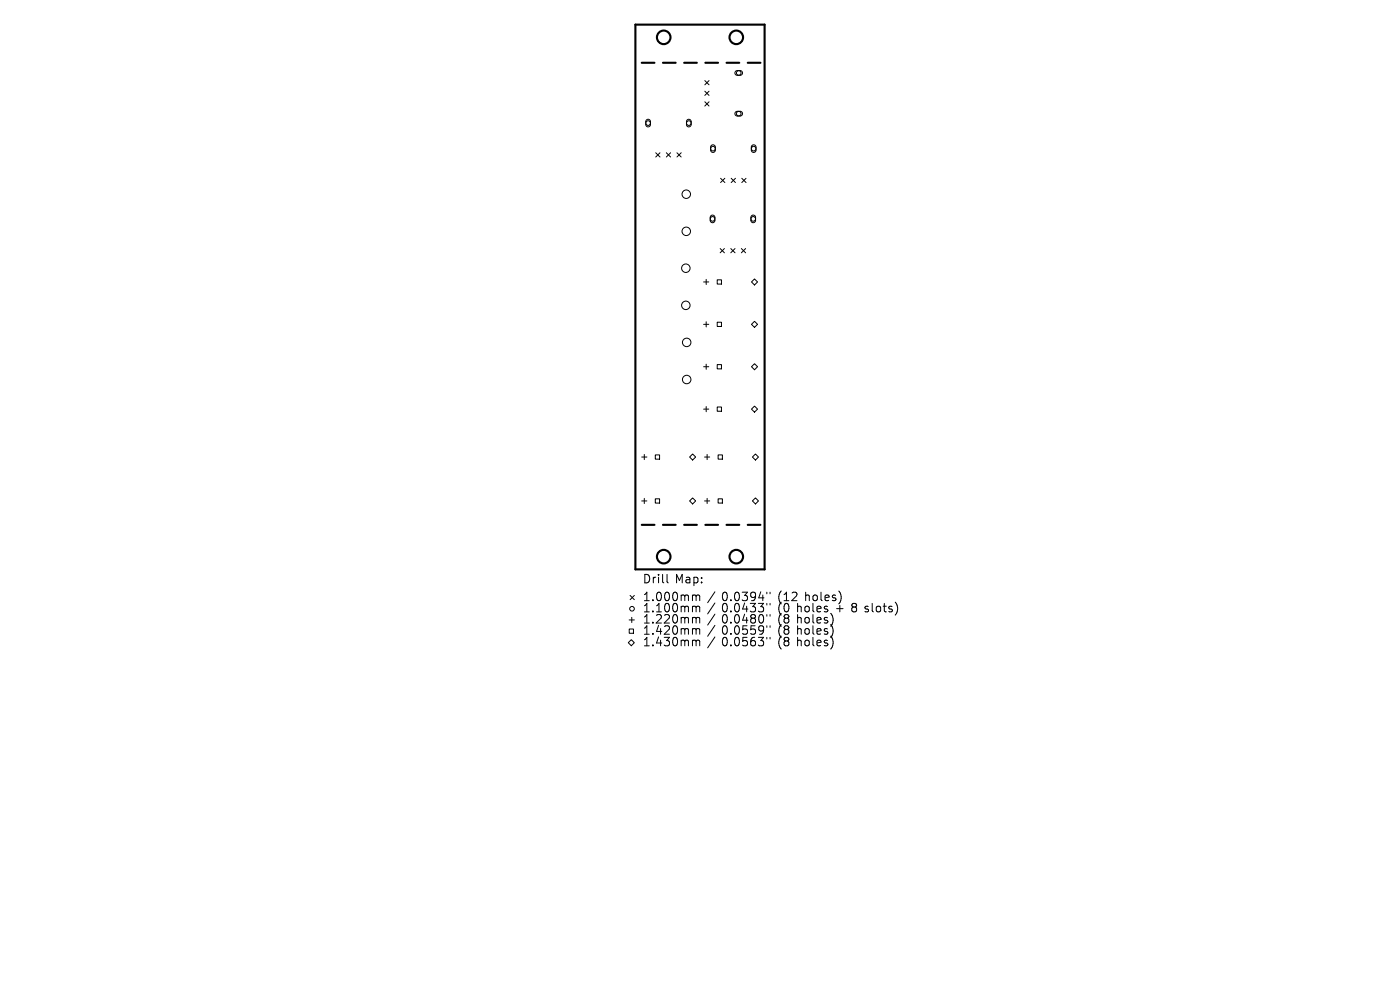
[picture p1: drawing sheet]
<svg xmlns="http://www.w3.org/2000/svg" width="297mm" height="210mm" viewBox="0 0 297 210" stroke-linecap="round" stroke-linejoin="round" font-family="sans-serif">
<defs><g id="words">
<g font-size="2.5">
<text x="136.4" y="124.1">Drill</text>
<text x="143.2" y="124.1">Map:</text>
<text x="136.4" y="127.9">1.000mm</text>
<text x="136.4" y="130.3">1.100mm</text>
<text x="153.1" y="127.9">0.0394&quot;</text>
<text x="153.1" y="130.3">0.0433&quot;</text>
<text x="165.1" y="127.9">(12</text>
<text x="165.1" y="130.3">(0</text>
<text x="169.1" y="130.3">holes</text>
<text x="170.9" y="127.9">holes)</text>
<text x="177.5" y="130.3">+</text>
<text x="180.9" y="130.3">8 slots)</text>
<text x="136.4" y="132.6">1.220mm</text>
<text x="136.4" y="135">1.420mm</text>
<text x="136.4" y="137.5">1.430mm</text>
<text x="153.1" y="132.6">0.0480&quot;</text>
<text x="153.1" y="135">0.0559&quot;</text>
<text x="153.1" y="137.5">0.0563&quot;</text>
<text x="165.1" y="132.6">(8</text>
<text x="165.1" y="135">(8</text>
<text x="165.1" y="137.5">(8</text>
<text x="169.1" y="132.6">holes)</text>
<text x="169.1" y="135">holes)</text>
<text x="169.1" y="137.5">holes)</text>
</g>
</g></defs>
<g fill="none" stroke="#000" stroke-width=".45">
<path d="M134.8 5.2h27.4v115.6h-27.4zM136.1 13.3h2.7M140.6 13.3h2.7M145.1 13.3h2.7M149.6 13.3h2.7M154.1 13.3h2.7M158.6 13.3h2.7M136.1 111.3h2.7M140.6 111.3h2.7M145.1 111.3h2.7M149.6 111.3h2.7M154.1 111.3h2.7"/>
<path d="M158.6 111.3h2.7"/>
<circle cx="140.8" cy="7.9" r="1.44"/>
<circle cx="156.2" cy="7.9" r="1.44"/>
<circle cx="140.8" cy="118.1" r="1.44"/>
<circle cx="156.2" cy="118.1" r="1.44"/>
</g>
<g fill="none" stroke="#000" stroke-width=".21">
<path d="M149.5 17.1l.9 .9M149.5 19.3l.9 .9M150.4 17.1l-.9 .9M150.4 19.3l-.9 .9M156.1 15.1l.3-.1h.8l.3 .3v.3l-.3 .4-1-.1-.3-.3zM137.1 25.4l.5-.1 .4 .3v1l-.3 .3h-.4l-.3-.3v-.8zM139.1 32.4l.9 .9M140 32.4l-.9 .9M141.4 32.4l.9 .9M142.3 32.4l-.9 .9M143.6 32.4l.9 .9M144.5 32.4l-.9 .9"/>
<path d="M145.8 25.4l.4-.1 .4 .3v1l-.3 .3h-.4l-.2-.3-.1-.8zM149.5 21.6l.9 .9M150.4 21.6l-.9 .9M150.9 30.9l.5-.2 .3 .3v1l-.3 .3h-.4l-.2-.3v-.8zM152.9 37.8l.9 .9M153.8 37.8l-.9 .9M155.1 37.8l.9 .9M156 37.8l-.9 .9M156.1 23.8l.3-.2h.8l.3 .3v.4l-.3 .3h-1l-.3-.4zM157.4 37.8l.9 .9M158.3 37.8l-.9 .9M159.5 30.9l.5-.2 .4 .3v1l-.3 .3h-.4l-.3-.3v-.8z"/>
<path d="M149.3 59.8h1.1M149.8 59.3v1.1M150.8 45.8l.5-.2 .3 .3v1l-.3 .3h-.3l-.3-.3v-.8zM152.2 59.4h.9v.9h-.9zM152.8 52.7l.9 .9M153.7 52.7l-.9 .9M155 52.7l.9 .9M155.9 52.7l-.9 .9M157.3 52.7l.9 .9M158.2 52.7l-.9 .9M159.4 45.8l.5-.2 .4 .3v1l-.3 .3h-.4l-.3-.3v-.8zM160.1 59.2l.6 .6-.6 .7-.7-.7z"/>
<path d="M149.3 68.8h1.1M149.3 77.8h1.1M149.8 68.3v1.1M149.8 77.2v1.1M152.2 68.4h.9v.9h-.9zM152.2 77.3h.9v.9h-.9zM159.4 77.8l.7-.6 .6 .6-.6 .6zM160.1 68.2l.6 .6-.6 .6-.7-.6zM136.1 96.9h1.1M136.7 96.4v1.1M139 96.5h.9v.9h-.9zM146.3 96.9l.6-.6 .7 .6-.7 .7z"/>
<path d="M149.3 86.8h1.1M149.5 96.9h1.1M149.8 86.2v1.1M150 96.4v1.1M152.2 86.3h.9v.9h-.9zM152.3 96.5h1v.9h-1zM159.6 96.9l.7-.6 .6 .6-.6 .7zM160.1 86.1l.6 .7-.6 .6-.7-.6zM136.1 106.3h1.1M136.7 105.7v1.1M139 105.8h.9v.9h-.9zM146.3 106.3l.6-.7 .7 .7-.7 .6z"/>
<path d="M149.5 106.3h1.1M150 105.7v1.1M152.3 105.8h1v.9h-1zM159.6 106.3l.7-.7 .6 .7-.6 .6zM133.5 131.5h1.1M133.5 133.4h.9v.9h-.9zM133.7 126.3l.9 .9M133.9 135.7l.7 .6-.7 .7-.6-.7zM134 131v1.1M134.6 126.3l-.9 .9M141.5 121.8v1.6l.3 .2M147.4 126.2l.3 .3"/>
<path d="M147.4 128.6l.3 .3M147.4 131l.3 .2M147.4 133.3l.3 .3M147.4 135.8l.3 .3M147.7 126.5v.9M147.7 128.9v.9M147.7 131.2v1M147.7 133.6v.9M147.7 136.1v.9M147.7 126.5l.2-.3 .5 .1v1.1M147.7 128.9l.2-.3 .5 .1v1.1M147.7 131.2l.2-.2 .5 .1v1.1"/>
<path d="M147.7 133.6l.2-.3 .5 .1v1.1M147.7 136.1l.2-.3 .5 .1v1.1M151.7 125.5l-1.6 2.3M151.7 127.9l-1.6 2.3M151.7 130.3l-1.6 2.3M151.7 132.7l-1.6 2.3M151.7 135.1l-1.6 2.3M162.7 125.6v.4M162.7 128v.3M162.7 130.4v.3M162.7 132.7v.4M162.7 135.2v.3"/>
<path d="M163.4 125.6v.4M163.4 128v.3M163.4 130.4v.3M163.4 132.7v.4M163.4 135.2v.3M176.7 130.9v1.2M176.7 133.3v1.2M176.7 135.7v1.2M178.4 126.1v1.2"/>
<circle cx="156.7" cy="15.5" r=".49"/>
<circle cx="137.5" cy="26.1" r=".49"/>
<circle cx="146.1" cy="26.1" r=".49"/>
<circle cx="151.3" cy="31.5" r=".49"/>
<circle cx="156.7" cy="24.1" r=".49"/>
<circle cx="159.9" cy="31.5" r=".49"/>
<circle cx="145.5" cy="56.9" r=".9"/>
<circle cx="145.6" cy="49.1" r=".9"/>
<circle cx="145.6" cy="41.2" r=".9"/>
<circle cx="151.2" cy="46.4" r=".49"/>
<circle cx="159.8" cy="46.4" r=".49"/>
<circle cx="145.5" cy="64.8" r=".9"/>
<circle cx="145.7" cy="72.6" r=".9"/>
<circle cx="145.7" cy="80.5" r=".9"/>
<circle cx="134.1" cy="129.1" r=".49"/>
</g>
<use href="#words"/>
</svg>
